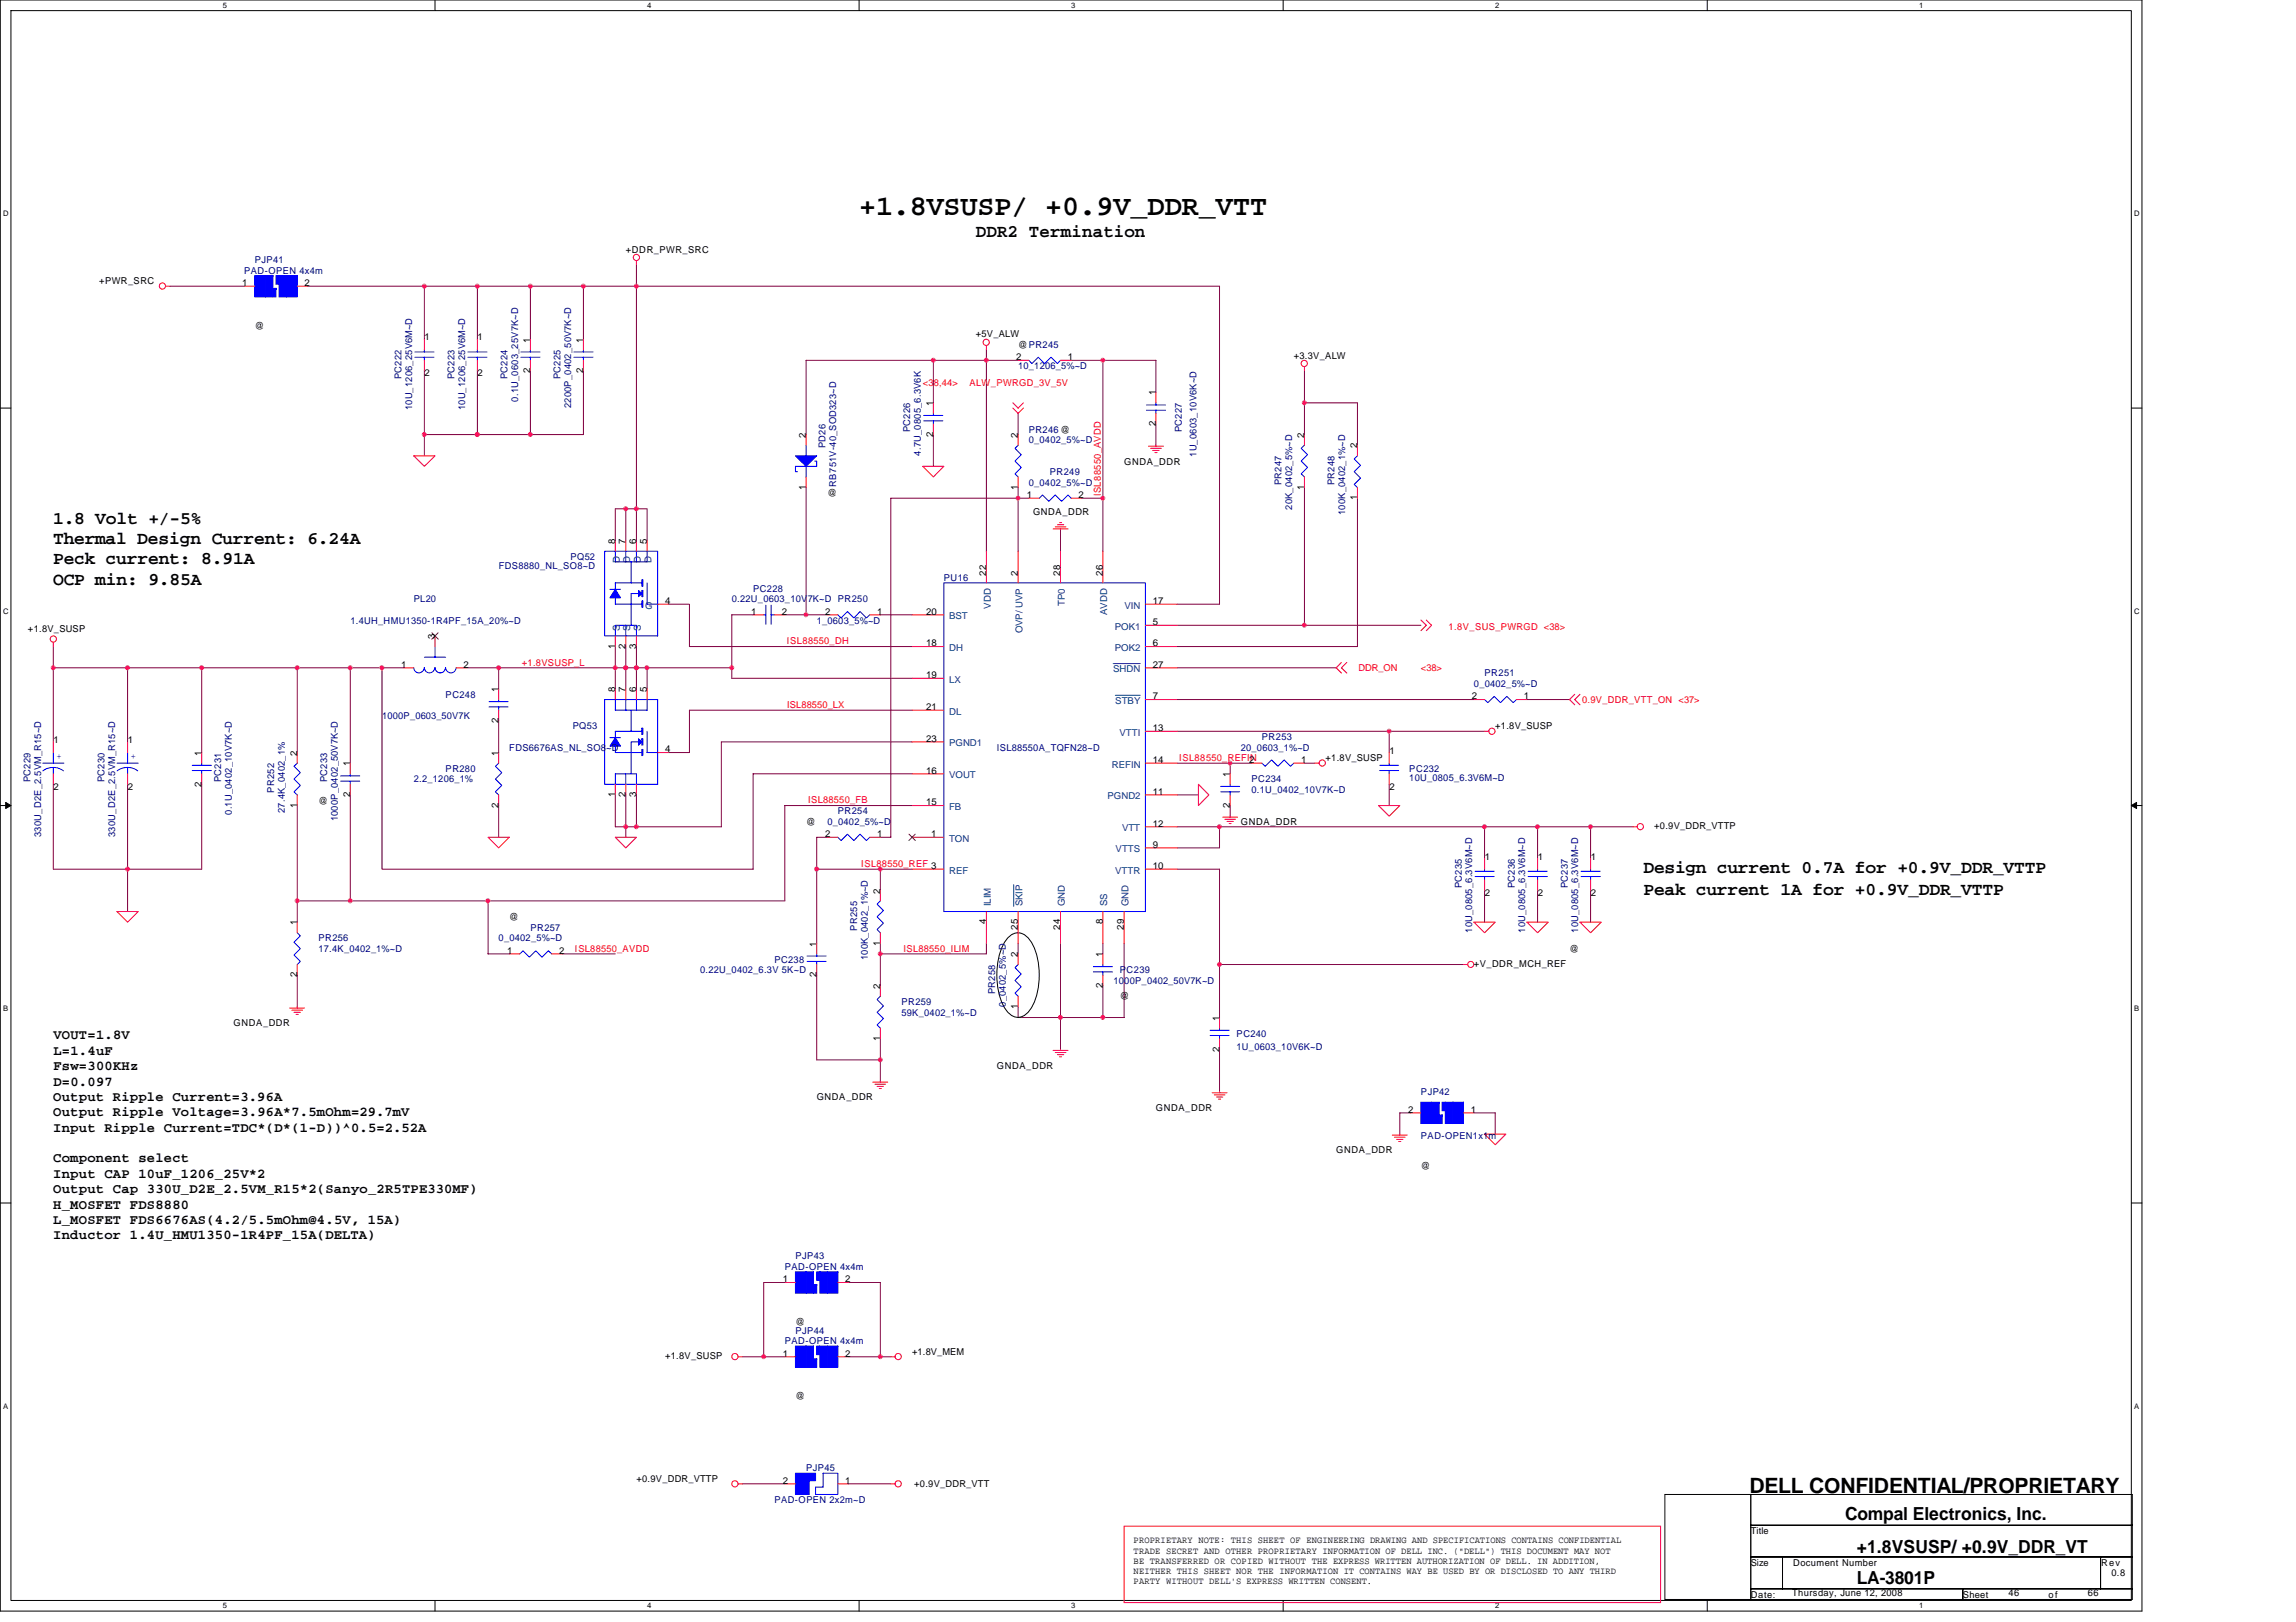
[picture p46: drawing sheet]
<svg xmlns="http://www.w3.org/2000/svg" width="297mm" height="210mm" viewBox="0 0 297 210" stroke-linecap="round" stroke-linejoin="round" font-family="sans-serif">
<defs><g id="words">
<text font-size="3.7" x="111.1" y="27.8">+1.8VSUSP/ +0.9V_DDR_VTT</text>
<text font-size="2.7" x="226.4" y="193.2">DELL CONFIDENTIAL/PROPRIETARY</text>
<g font-size="2.3">
<text x="126.2" y="30.7">DDR2 Termination</text>
<text x="6.9" y="67.8">1.8 Volt +/-5%</text>
<text x="6.9" y="70.4">Thermal Design Current: 6.24A</text>
<text x="6.9" y="73">Peck current: 8.91A</text>
<text x="6.9" y="75.6">OCP min: 9.85A</text>
<text x="212.6" y="113">Design current 0.7A for +0.9V_DDR_VTTP</text>
<text x="212.6" y="115.8">Peak current 1A for +0.9V_DDR_VTTP</text>
<text x="238.7" y="196.7">Compal Electronics, Inc.</text>
<text x="240.2" y="200.9">+1.8VSUSP/ +0.9V_DDR_VT</text>
<text x="240.2" y="205">LA-3801P</text>
</g>
<g font-size="1.8">
<text x="6.9" y="134.5">VOUT=1.8V</text>
<text x="6.9" y="136.5">L=1.4uF</text>
<text x="6.9" y="142.5">Output Ripple Current=3.96A</text>
<text x="6.9" y="138.5">Fsw=300KHz</text>
<text x="6.9" y="140.5">D=0.097</text>
<text x="6.9" y="144.5">Output Ripple Voltage=3.96A*7.5mOhm=29.7mV</text>
<text x="6.9" y="146.5">Input Ripple Current=TDC*(D*(1-D))^0.5=2.52A</text>
<text x="6.9" y="150.4">Component select</text>
<text x="6.9" y="152.4">Input CAP 10uF_1206_25V*2</text>
<text x="6.9" y="154.4">Output Cap 330U_D2E_2.5VM_R15*2(Sanyo_2R5TPE330MF)</text>
<text x="6.9" y="156.4">H_MOSFET FDS8880</text>
<text x="6.9" y="158.4">L_MOSFET FDS6676AS(4.2/5.5mOhm@4.5V, 15A)</text>
<text x="6.9" y="160.4">Inductor 1.4U_HMU1350-1R4PF_15A(DELTA)</text>
</g>
<g font-size="1.2" fill="#000080">
<text x="31.6" y="35.4">PAD-OPEN 4x4m</text>
<text x="33" y="34">PJP41</text>
<text x="131.7" y="47.8">10_1206_5%~D</text>
<text x="51.9" y="49.1" transform="rotate(-90 51.9 49.1)">PC222</text>
<text x="53.3" y="53.1" transform="rotate(-90 53.3 53.1)">10U_1206_25V6M~D</text>
<text x="58.8" y="49.1" transform="rotate(-90 58.8 49.1)">PC223</text>
<text x="60.2" y="53.1" transform="rotate(-90 60.2 53.1)">10U_1206_25V6M~D</text>
<text x="65.7" y="49.1" transform="rotate(-90 65.7 49.1)">PC224</text>
<text x="67" y="52" transform="rotate(-90 67 52)">0.1U_0603_25V7K~D</text>
<text x="72.5" y="49.1" transform="rotate(-90 72.5 49.1)">PC225</text>
<text x="73.9" y="52.8" transform="rotate(-90 73.9 52.8)">2200P_0402_50V7K~D</text>
<text x="106.8" y="58" transform="rotate(-90 106.8 58)">PD26</text>
<text x="117.8" y="56" transform="rotate(-90 117.8 56)">PC226</text>
<text x="119.1" y="59" transform="rotate(-90 119.1 59)">4.7U_0805_6.3V6K</text>
<text x="133.1" y="56">PR246 @</text>
<text x="133.1" y="57.4">0_0402_5%~D</text>
<text x="152.9" y="56" transform="rotate(-90 152.9 56)">PC227</text>
<text x="154.8" y="59.1" transform="rotate(-90 154.8 59.1)">1U_0603_10V6K~D</text>
<text x="108.2" y="63" transform="rotate(-90 108.2 63)">RB751V-40_SOD323~D</text>
<text x="133.1" y="62.8">0_0402_5%~D</text>
<text x="135.8" y="61.5">PR249</text>
<text x="165.8" y="62.8" transform="rotate(-90 165.8 62.8)">PR247</text>
<text x="167.1" y="66" transform="rotate(-90 167.1 66)">20K_0402_5%~D</text>
<text x="172.6" y="62.8" transform="rotate(-90 172.6 62.8)">PR248</text>
<text x="174" y="66.7" transform="rotate(-90 174 66.7)">100K_0402_1%~D</text>
<text x="53.5" y="77.9">PL20</text>
<text x="64.5" y="73.7">FDS8880_NL_SO8~D</text>
<text x="73.8" y="72.5">PQ52</text>
<text x="94.7" y="77.9">0.22U_0603_10V7K~D PR250</text>
<text x="97.4" y="76.6">PC228</text>
<text x="122.1" y="75.2">PU16</text>
<text x="45.3" y="80.7">1.4UH_HMU1350-1R4PF_15A_20%~D</text>
<text x="105.7" y="80.7">1_0603_5%~D</text>
<text x="190.7" y="88.9">0_0402_5%~D</text>
<text x="192.1" y="87.5">PR251</text>
<text x="49.4" y="93">1000P_0603_50V7K</text>
<text x="57.7" y="90.3">PC248</text>
<text x="74.1" y="94.4">PQ53</text>
<text x="163.3" y="95.8">PR253</text>
<text x="3.9" y="101.2" transform="rotate(-90 3.9 101.2)">PC229</text>
<text x="13.5" y="101.2" transform="rotate(-90 13.5 101.2)">PC230</text>
<text x="28.6" y="101.2" transform="rotate(-90 28.6 101.2)">PC231</text>
<text x="42.3" y="101.2" transform="rotate(-90 42.3 101.2)">PC233</text>
<text x="53.5" y="101.3">2.2_1206_1%</text>
<text x="57.7" y="99.9">PR280</text>
<text x="65.9" y="97.1">FDS6676AS_NL_SO8~D</text>
<text x="129" y="97.1">ISL88550A_TQFN28~D</text>
<text x="160.5" y="97.1">20_0603_1%~D</text>
<text x="161.9" y="101.3">PC234</text>
<text x="182.3" y="99.9">PC232</text>
<text x="182.3" y="101.1">10U_0805_6.3V6M~D</text>
<text x="30" y="105.5" transform="rotate(-90 30 105.5)">0.1U_0402_10V7K~D</text>
<text x="35.5" y="102.6" transform="rotate(-90 35.5 102.6)">PR252</text>
<text x="36.8" y="105.2" transform="rotate(-90 36.8 105.2)">27.4K_0402_1%</text>
<text x="43.7" y="106.3" transform="rotate(-90 43.7 106.3)">1000P_0402_50V7K~D</text>
<text x="107" y="106.7">0_0402_5%~D</text>
<text x="108.4" y="105.4">PR254</text>
<text x="161.9" y="102.6">0.1U_0402_10V7K~D</text>
<text x="5.3" y="108.4" transform="rotate(-90 5.3 108.4)">330U_D2E_2.5VM_R15~D</text>
<text x="14.9" y="108.4" transform="rotate(-90 14.9 108.4)">330U_D2E_2.5VM_R15~D</text>
<text x="189.1" y="114.9" transform="rotate(-90 189.1 114.9)">PC235</text>
<text x="196" y="114.9" transform="rotate(-90 196 114.9)">PC236</text>
<text x="202.8" y="114.9" transform="rotate(-90 202.8 114.9)">PC237</text>
<text x="41.2" y="121.8">PR256</text>
<text x="41.2" y="123.2">17.4K_0402_1%~D</text>
<text x="64.5" y="121.8">0_0402_5%~D</text>
<text x="68.6" y="120.5">PR257</text>
<text x="90.6" y="125.9">0.22U_0402_6.3V 5K~D</text>
<text x="100.2" y="124.6">PC238</text>
<text x="110.9" y="120.4" transform="rotate(-90 110.9 120.4)">PR255</text>
<text x="112.3" y="124.3" transform="rotate(-90 112.3 124.3)">100K_0402_1%~D</text>
<text x="144.9" y="125.9">PC239</text>
<text x="190.5" y="120.7" transform="rotate(-90 190.5 120.7)">10U_0805_6.3V6M~D</text>
<text x="197.3" y="120.7" transform="rotate(-90 197.3 120.7)">10U_0805_6.3V6M~D</text>
<text x="204.2" y="120.7" transform="rotate(-90 204.2 120.7)">10U_0805_6.3V6M~D</text>
<text x="116.6" y="130">PR259</text>
<text x="116.6" y="131.4">59K_0402_1%~D</text>
<text x="128.8" y="128.7" transform="rotate(-90 128.8 128.7)">PR258</text>
<text x="130.1" y="130.3" transform="rotate(-90 130.1 130.3)">0_0402_5%~D</text>
<text x="144.1" y="127.3">1000P_0402_50V7K~D</text>
<text x="160" y="134.2">PC240</text>
<text x="160" y="135.8">1U_0603_10V6K~D</text>
<text x="183.8" y="141.7">PJP42</text>
<text x="183.8" y="147.3">PAD-OPEN1x1m</text>
<text x="101.5" y="164.3">PAD-OPEN 4x4m</text>
<text x="102.9" y="163">PJP43</text>
<text x="101.5" y="173.9">PAD-OPEN 4x4m</text>
<text x="102.9" y="172.6">PJP44</text>
<text x="104.3" y="190.4">PJP45</text>
<text x="100.2" y="194.5">PAD-OPEN 2x2m~D</text>
</g>
<g font-size="1.2">
<text x="81" y="32.7">+DDR_PWR_SRC</text>
<text x="12.8" y="36.8">+PWR_SRC</text>
<text x="31.3" y="37">1</text>
<text x="39.4" y="37">2</text>
<text x="33" y="42.5">@</text>
<text x="54.9" y="44">1</text>
<text x="61.8" y="44">1</text>
<text x="68.6" y="44.3" transform="rotate(-90 68.6 44.3)">1</text>
<text x="75.5" y="44.3" transform="rotate(-90 75.5 44.3)">1</text>
<text x="126.2" y="43.6">+5V_ALW</text>
<text x="131.5" y="46.6">2</text>
<text x="131.7" y="45">@PR245</text>
<text x="138.2" y="46.6">1</text>
<text x="167.4" y="46.4">+3.3V_ALW</text>
<text x="54.9" y="48.7">2</text>
<text x="61.8" y="48.7">2</text>
<text x="68.6" y="48.3" transform="rotate(-90 68.6 48.3)">2</text>
<text x="75.5" y="48.3" transform="rotate(-90 75.5 48.3)">2</text>
<text x="120.7" y="52.5" transform="rotate(-90 120.7 52.5)">1</text>
<text x="149.5" y="51.2" transform="rotate(-90 149.5 51.2)">1</text>
<text x="104.3" y="56.7" transform="rotate(-90 104.3 56.7)">2</text>
<text x="120.7" y="56.5" transform="rotate(-90 120.7 56.5)">2</text>
<text x="131.7" y="56.7" transform="rotate(-90 131.7 56.7)">2</text>
<text x="149.5" y="55.1" transform="rotate(-90 149.5 55.1)">2</text>
<text x="168.7" y="56.7" transform="rotate(-90 168.7 56.7)">2</text>
<text x="175.6" y="58" transform="rotate(-90 175.6 58)">2</text>
<text x="104.3" y="63.4" transform="rotate(-90 104.3 63.4)">1</text>
<text x="107" y="64.2">@</text>
<text x="131.7" y="63.4" transform="rotate(-90 131.7 63.4)">1</text>
<text x="132.8" y="64.5">1</text>
<text x="139.5" y="64.5">2</text>
<text x="145.4" y="60.1">GNDA_DDR</text>
<text x="168.7" y="63.4" transform="rotate(-90 168.7 63.4)">1</text>
<text x="175.6" y="64.7" transform="rotate(-90 175.6 64.7)">1</text>
<text x="79.6" y="70.4" transform="rotate(-90 79.6 70.4)">8</text>
<text x="80.9" y="70.4" transform="rotate(-90 80.9 70.4)">7</text>
<text x="82.3" y="70.4" transform="rotate(-90 82.3 70.4)">6</text>
<text x="83.7" y="70.4" transform="rotate(-90 83.7 70.4)">5</text>
<text x="133.6" y="66.7">GNDA_DDR</text>
<text x="127.6" y="74.5" transform="rotate(-90 127.6 74.5)">22</text>
<text x="131.7" y="74.5" transform="rotate(-90 131.7 74.5)">2</text>
<text x="137.2" y="74.5" transform="rotate(-90 137.2 74.5)">28</text>
<text x="142.7" y="74.5" transform="rotate(-90 142.7 74.5)">26</text>
<text x="3.6" y="81.8">+1.8V_SUSP</text>
<text x="56.3" y="82.7" transform="rotate(-90 56.3 82.7)">3</text>
<text x="79.6" y="83.9" transform="rotate(-90 79.6 83.9)">1</text>
<text x="80.9" y="83.9" transform="rotate(-90 80.9 83.9)">2</text>
<text x="82.3" y="83.9" transform="rotate(-90 82.3 83.9)">3</text>
<text x="86" y="78.2">4</text>
<text x="97.2" y="79.5">1</text>
<text x="101.1" y="79.5">2</text>
<text x="106.8" y="79.5">2</text>
<text x="113.5" y="79.5">1</text>
<text x="119.8" y="83.7">18</text>
<text x="119.8" y="79.5">20</text>
<text x="149.1" y="80.9">5</text>
<text x="149.1" y="83.7">6</text>
<text x="149.1" y="78.2">17</text>
<text x="51.9" y="86.4">1</text>
<text x="60" y="86.4">2</text>
<text x="64.5" y="89.6" transform="rotate(-90 64.5 89.6)">1</text>
<text x="79.6" y="89.6" transform="rotate(-90 79.6 89.6)">8</text>
<text x="80.9" y="89.6" transform="rotate(-90 80.9 89.6)">7</text>
<text x="82.3" y="89.6" transform="rotate(-90 82.3 89.6)">6</text>
<text x="83.7" y="89.6" transform="rotate(-90 83.7 89.6)">5</text>
<text x="119.8" y="87.8">19</text>
<text x="149.1" y="86.4">27</text>
<text x="64.5" y="93.6" transform="rotate(-90 64.5 93.6)">2</text>
<text x="119.8" y="96">23</text>
<text x="119.8" y="91.9">21</text>
<text x="149.1" y="94.6">13</text>
<text x="149.1" y="90.5">7</text>
<text x="190.4" y="90.5">2</text>
<text x="193.4" y="94.4">+1.8V_SUSP</text>
<text x="197.1" y="90.5">1</text>
<text x="6.9" y="96.2">1</text>
<text x="16.5" y="96.2">1</text>
<text x="26.1" y="101.8" transform="rotate(-90 26.1 101.8)">2</text>
<text x="26.1" y="97.8" transform="rotate(-90 26.1 97.8)">1</text>
<text x="38.4" y="97.8" transform="rotate(-90 38.4 97.8)">2</text>
<text x="45.3" y="99.2" transform="rotate(-90 45.3 99.2)">1</text>
<text x="64.5" y="97.8" transform="rotate(-90 64.5 97.8)">1</text>
<text x="86" y="97.4">4</text>
<text x="119.8" y="100.1">16</text>
<text x="149.1" y="98.7">14</text>
<text x="159.1" y="100.5" transform="rotate(-90 159.1 100.5)">1</text>
<text x="161.6" y="98.7">2</text>
<text x="168.3" y="98.7">1</text>
<text x="171.5" y="98.5">+1.8V_SUSP</text>
<text x="179.7" y="97.5">1</text>
<text x="6.9" y="102.2">2</text>
<text x="16.5" y="102.2">2</text>
<text x="38.4" y="104.5" transform="rotate(-90 38.4 104.5)">1</text>
<text x="41.2" y="104">@</text>
<text x="45.3" y="103.1" transform="rotate(-90 45.3 103.1)">2</text>
<text x="64.5" y="104.5" transform="rotate(-90 64.5 104.5)">2</text>
<text x="79.6" y="103.1" transform="rotate(-90 79.6 103.1)">1</text>
<text x="80.9" y="103.1" transform="rotate(-90 80.9 103.1)">2</text>
<text x="82.3" y="103.1" transform="rotate(-90 82.3 103.1)">3</text>
<text x="104.3" y="106.7">@</text>
<text x="119.8" y="104.2">15</text>
<text x="149.1" y="107">12</text>
<text x="149.1" y="102.8">11</text>
<text x="159.1" y="104.5" transform="rotate(-90 159.1 104.5)">2</text>
<text x="160.5" y="106.7">GNDA_DDR</text>
<text x="179.7" y="102.2">2</text>
<text x="214" y="107.3">+0.9V_DDR_VTTP</text>
<text x="106.8" y="108.3">2</text>
<text x="113.5" y="108.3">1</text>
<text x="120.5" y="108.3">1</text>
<text x="149.1" y="112.5">10</text>
<text x="149.1" y="109.7">9</text>
<text x="192.1" y="111.3">1</text>
<text x="198.9" y="111.3">1</text>
<text x="205.8" y="111.3">1</text>
<text x="38.4" y="119.8" transform="rotate(-90 38.4 119.8)">1</text>
<text x="65.9" y="119.1">@</text>
<text x="113.9" y="115.6" transform="rotate(-90 113.9 115.6)">2</text>
<text x="127.6" y="119.6" transform="rotate(-90 127.6 119.6)">4</text>
<text x="142.7" y="119.6" transform="rotate(-90 142.7 119.6)">8</text>
<text x="192.1" y="115.9">2</text>
<text x="198.9" y="115.9">2</text>
<text x="205.8" y="115.9">2</text>
<text x="65.6" y="123.4">1</text>
<text x="72.3" y="123.4">2</text>
<text x="105.6" y="122.5" transform="rotate(-90 105.6 122.5)">1</text>
<text x="113.9" y="122.4" transform="rotate(-90 113.9 122.4)">1</text>
<text x="131.7" y="123.9" transform="rotate(-90 131.7 123.9)">2</text>
<text x="131.7" y="120.3" transform="rotate(-90 131.7 120.3)">25</text>
<text x="137.2" y="120.3" transform="rotate(-90 137.2 120.3)">24</text>
<text x="142.7" y="123.9" transform="rotate(-90 142.7 123.9)">1</text>
<text x="145.4" y="120.3" transform="rotate(-90 145.4 120.3)">29</text>
<text x="190.7" y="125.1">+V_DDR_MCH_REF</text>
<text x="203" y="123.2">@</text>
<text x="38.4" y="126.5" transform="rotate(-90 38.4 126.5)">2</text>
<text x="105.6" y="126.5" transform="rotate(-90 105.6 126.5)">2</text>
<text x="113.9" y="128" transform="rotate(-90 113.9 128)">2</text>
<text x="131.7" y="130.6" transform="rotate(-90 131.7 130.6)">1</text>
<text x="142.7" y="127.8" transform="rotate(-90 142.7 127.8)">2</text>
<text x="144.9" y="129.2">@</text>
<text x="30.2" y="132.8">GNDA_DDR</text>
<text x="113.9" y="134.7" transform="rotate(-90 113.9 134.7)">1</text>
<text x="157.8" y="136.1" transform="rotate(-90 157.8 136.1)">2</text>
<text x="157.8" y="132.1" transform="rotate(-90 157.8 132.1)">1</text>
<text x="105.7" y="142.4">GNDA_DDR</text>
<text x="129" y="138.3">GNDA_DDR</text>
<text x="149.5" y="143.8">GNDA_DDR</text>
<text x="182.2" y="144">2</text>
<text x="190.3" y="144">1</text>
<text x="172.9" y="149.3">GNDA_DDR</text>
<text x="183.8" y="151.3">@</text>
<text x="101.3" y="165.9">1</text>
<text x="109.3" y="165.9">2</text>
<text x="102.9" y="171.5">@</text>
<text x="86" y="175.9">+1.8V_SUSP</text>
<text x="101.3" y="175.6">1</text>
<text x="109.3" y="175.6">2</text>
<text x="118" y="175.3">+1.8V_MEM</text>
<text x="102.9" y="181.1">@</text>
<text x="82.3" y="191.8">+0.9V_DDR_VTTP</text>
<text x="101.3" y="192">2</text>
<text x="109.3" y="192">1</text>
<text x="118.3" y="192.5">+0.9V_DDR_VTT</text>
<text x="146.7" y="199.7">PROPRIETARY NOTE: THIS SHEET OF ENGINEERING DRAWING AND SPECIFICATIONS CONTAINS CONFIDENTIAL</text>
<text x="146.7" y="201">TRADE SECRET AND OTHER PROPRIETARY INFORMATION OF DELL INC. (&quot;DELL&quot;) THIS DOCUMENT MAY NOT</text>
<text x="146.7" y="202.4">BE TRANSFERRED OR COPIED WITHOUT THE EXPRESS WRITTEN AUTHORIZATION OF DELL. IN ADDITION,</text>
<text x="146.7" y="203.7">NEITHER THIS SHEET NOR THE INFORMATION IT CONTAINS WAY BE USED BY OR DISCLOSED TO ANY THIRD</text>
<text x="226.5" y="198.5">Title</text>
<text x="226.5" y="202.6">Size</text>
<text x="232" y="202.6">Document Number</text>
<text x="271.8" y="202.6">Rev</text>
<text x="273.2" y="204">0.8</text>
<text x="146.7" y="205">PARTY WITHOUT DELL'S EXPRESS WRITTEN CONSENT.</text>
<text x="226.5" y="206.7">Date:</text>
<text x="231.8" y="206.6">Thursday, June 12, 2008</text>
<text x="254" y="206.7">Sheet</text>
<text x="259.8" y="206.6">46</text>
<text x="265" y="206.7">o f</text>
<text x="270.1" y="206.6">66</text>
</g>
<g font-size="1.2" fill="#f00">
<text x="119.4" y="50">&lt;38,44&gt;</text>
<text x="125.4" y="50">ALW_PWRGD_3V_5V</text>
<text x="142.4" y="64.2" transform="rotate(-90 142.4 64.2)">ISL88550_AVDD</text>
<text x="101.8" y="83.4">ISL88550_DH</text>
<text x="187.4" y="81.5">1.8V_SUS_PWRGD &lt;38&gt;</text>
<text x="67.5" y="86.1">+1.8VSUSP_L</text>
<text x="175.7" y="86.8">DDR_ON</text>
<text x="183.8" y="86.8">&lt;38&gt;</text>
<text x="101.8" y="91.6">ISL88550_LX</text>
<text x="204.7" y="91">0.9V_DDR_VTT_ON &lt;37&gt;</text>
<text x="152.6" y="98.5">ISL88550_REFIN</text>
<text x="104.6" y="104">ISL88550_FB</text>
<text x="111.4" y="112.2">ISL88550_REF 3</text>
<text x="74.4" y="123.2">ISL88550_AVDD</text>
<text x="116.9" y="123.2">ISL88550_ILIM</text>
</g>
<g font-size="1.2" fill="#004080">
<text x="80.2" y="72.9" transform="rotate(-90 80.2 72.9)">D</text>
<text x="81.5" y="72.9" transform="rotate(-90 81.5 72.9)">D</text>
<text x="82.9" y="72.9" transform="rotate(-90 82.9 72.9)">D</text>
<text x="84.3" y="72.9" transform="rotate(-90 84.3 72.9)">D</text>
<text x="80.2" y="81.6" transform="rotate(-90 80.2 81.6)">S</text>
<text x="81.5" y="81.6" transform="rotate(-90 81.5 81.6)">S</text>
<text x="82.9" y="81.6" transform="rotate(-90 82.9 81.6)">S</text>
<text x="83.5" y="78.8">G</text>
<text x="122.8" y="80.1">BST</text>
<text x="128.2" y="78.8" transform="rotate(-90 128.2 78.8)">VDD</text>
<text x="132.3" y="82" transform="rotate(-90 132.3 82)">OVP/ UVP</text>
<text x="137.8" y="78.4" transform="rotate(-90 137.8 78.4)">TP0</text>
<text x="143.3" y="79.6" transform="rotate(-90 143.3 79.6)">AVDD</text>
<text x="144.2" y="81.5">POK1</text>
<text x="145.5" y="78.8">VIN</text>
<text x="122.8" y="88.3">LX</text>
<text x="122.8" y="84.2">DH</text>
<text x="144" y="87">SHDN</text>
<text x="144.2" y="84.2">POK2</text>
<text x="122.8" y="92.5">DL</text>
<text x="144.3" y="91.1">STBY</text>
<text x="144.8" y="95.2">VTTI</text>
<text x="122.8" y="96.6">PGND1</text>
<text x="122.8" y="100.7">VOUT</text>
<text x="143.8" y="99.3">REFIN</text>
<text x="122.8" y="104.8">FB</text>
<text x="143.3" y="103.4">PGND2</text>
<text x="145.2" y="107.6">VTT</text>
<text x="122.8" y="113.1">REF</text>
<text x="122.8" y="108.9">TON</text>
<text x="144.3" y="113.1">VTTR</text>
<text x="144.3" y="110.3">VTTS</text>
<text x="128.2" y="117.3" transform="rotate(-90 128.2 117.3)">ILIM</text>
<text x="132.3" y="117.3" transform="rotate(-90 132.3 117.3)">SKIP</text>
<text x="137.8" y="117.3" transform="rotate(-90 137.8 117.3)">GND</text>
<text x="143.3" y="117.3" transform="rotate(-90 143.3 117.3)">SS</text>
<text x="146" y="117.3" transform="rotate(-90 146 117.3)">GND</text>
</g>
<g font-size="1.2" fill="#00f">
<text x="7.3" y="98.2">+</text>
<text x="16.9" y="98.2">+</text>
</g>
<g font-size="1">
<text x="28.8" y="1">5</text>
<text x="83.7" y="1">4</text>
<text x="138.6" y="1">3</text>
<text x="193.4" y="1">2</text>
<text x="248.3" y="1">1</text>
<text x=".4" y="28">D</text>
<text x="276.1" y="28">D</text>
<text x=".4" y="79.4">C</text>
<text x="276.1" y="79.4">C</text>
<text x=".4" y="130.9">B</text>
<text x="276.1" y="130.9">B</text>
<text x=".4" y="182.3">A</text>
<text x="276.1" y="182.3">A</text>
<text x="28.8" y="208.2">5</text>
<text x="83.7" y="208.2">4</text>
<text x="138.6" y="208.2">3</text>
<text x="193.4" y="208.2">2</text>
<text x="248.3" y="208.2">1</text>
</g>
</g></defs>
<path d="M0 0h277.1v208.5h-277.1zM1.4 1.4h274.3v205.7h-274.3z" fill="none" stroke="#000" stroke-width=".13"/>
<g fill="#fff">
<path d="M28.8 .1h.6v1.1h-.6z"/>
<path d="M28.8 207.3h.6v1.1h-.6z"/>
</g>
<path d="M56.3 0v1.4M56.3 207.1v1.4" fill="none" stroke="#000" stroke-width=".13"/>
<g fill="#fff">
<path d="M83.7 .1h.6v1.1h-.6z"/>
<path d="M83.7 207.3h.6v1.1h-.6z"/>
</g>
<path d="M111.1 0v1.4M111.1 207.1v1.4" fill="none" stroke="#000" stroke-width=".13"/>
<g fill="#fff">
<path d="M138.6 .1h.5v1.1h-.5z"/>
<path d="M138.6 207.3h.5v1.1h-.5z"/>
</g>
<path d="M166 0v1.4M166 207.1v1.4" fill="none" stroke="#000" stroke-width=".13"/>
<g fill="#fff">
<path d="M193.4 .1h.6v1.1h-.6z"/>
<path d="M193.4 207.3h.6v1.1h-.6z"/>
</g>
<path d="M220.9 0v1.4M220.9 207.1v1.4" fill="none" stroke="#000" stroke-width=".13"/>
<g fill="#fff">
<path d="M248.3 .1h.6v1.1h-.6z"/>
<path d="M248.3 207.3h.6v1.1h-.6z"/>
<path d="M.4 27.1h.7v1.1h-.7z"/>
<path d="M276.1 27.1h.7v1.1h-.7z"/>
<path d="M.4 78.5h.7v1.1h-.7z"/>
<path d="M276.1 78.5h.7v1.1h-.7z"/>
</g>
<path d="M0 52.8h1.4M275.7 52.8h1.4" fill="none" stroke="#000" stroke-width=".13"/>
<g fill="#fff">
<path d="M.4 130h.7v1.1h-.7z"/>
<path d="M276.1 130h.7v1.1h-.7z"/>
</g>
<path d="M0 104.2h1.4M275.7 104.2h1.4" fill="none" stroke="#000" stroke-width=".13"/>
<path d="M.7 103.8l.7 .4-.7 .4zM275.7 104.2l.7-.4v.8z" fill="#000" stroke="#000" stroke-width=".13"/>
<g fill="#fff">
<path d="M.4 181.4h.7v1.1h-.7z"/>
<path d="M276.1 181.4h.7v1.1h-.7z"/>
</g>
<path d="M130.3 121.5a1.67 1.67 0 0 1 2.8 0 8.8 8.8 0 0 1 1 7.4 4 4 0 0 1-1.9 2.7 1.67 1.67 0 0 1-1.9-.7 8.9 8.9 0 0 1-1-7.5l.6-1.4zM0 155.7h1.4M275.7 155.7h1.4M215.4 193.4h11.1v13.6h-11.1zM226.5 193.4h49.4v4h-49.4zM226.5 197.4h49.4v4.1h-49.4zM226.5 201.5h4.1v4.1h-4.1zM226.5 205.6h27.4v1.4h-27.4zM230.6 201.5h41.2v4.1h-41.2zM253.9 205.6h22v1.4h-22zM271.8 201.5h4.1v4.1h-4.1z" fill="none" stroke="#000" stroke-width=".13"/>
<g fill="none" stroke="#800040" stroke-width=".13">
<path d="M22 37h9.6M39.8 37h118v41.2h-5.5M54.9 37v6.9M61.8 37v6.9M68.6 37v6.9M75.5 37v6.9M82.3 34.3v35.7M54.9 48v11M61.8 48v8.2M68.6 48v8.2M75.5 48v8.2h-20.6M120.8 46.6v5.5"/>
<path d="M120.8 56.2v4.1M127.6 45.3v26M131.7 46.6h-27.4v9.6M131.7 53.5v2.7M138.6 46.6h10.9v4.2M142.7 46.6v24.7M149.5 54.9v2.7M168.8 48v8.2M168.8 52.1h6.8v5.5M79.6 70v-4.2h4.1v4.2M81 65.8v4.2M86.5 78.2h2.7v5.5h28.8"/>
<path d="M97.4 79.6h-2.7v8.2h23.3M101.5 79.6h5.5M104.3 63.1v16.5M113.9 79.6h4.1M131.7 63.1v1.4h1.4M131.7 71.3v-6.8h-16.5v43.9h-1.3M137.2 68.6v2.7M140 64.5h2.7M168.8 63.1v17.8M175.6 64.5v19.2h-23.3M6.9 83.7v12.3M6.9 86.4h31.6"/>
<path d="M16.5 86.4v9.6M26.1 86.4v11M38.5 86.4h6.8v12.4M38.5 86.4v11M45.3 86.4h6.9M49.4 86.4v26.1h48v-12.4h20.6M60.4 86.4h4.1v2.8M64.5 86.4h30.2M64.5 93.3v4.1M79.6 83.7v5.5M81 83.7v5.5M82.3 83.7v5.5"/>
<path d="M83.7 86.4v2.8M118 96h-24.7v11h-13.7v-4.1M118 91.9h-28.8v5.5h-2.7M152.3 98.8h9.6M152.3 90.5h38.4M152.3 94.6h39.8M152.3 86.4h20.6M152.3 80.9h31.5M159.1 98.8v1.3M168.8 98.8h1.3M179.7 94.6v2.8M197.5 90.5h5.5"/>
<path d="M6.9 101.5v11h19.2v-11M16.5 101.5v16.5M38.5 116.6h6.8M38.5 104.2v15.1M45.3 102.9v13.7h17.8M63.1 116.6v6.8h2.8M64.5 104.2v4.2M81 102.9v5.5M82.3 102.9v4.1M105.7 112.5h8.2v2.7M107 108.4h-1.3v13.7M113.9 112.5h4.1"/>
<path d="M118 104.2h-16.5v12.4h-38.4M152.3 112.5h5.5v19.2M152.3 102.9h2.7M152.3 107h46.6M157.8 107v2.7h-5.5M159.1 104.2v1.4M179.7 101.5v2.7M192.1 107v4.1M192.1 115.2v4.1M198.9 107h6.9v4.1M198.9 107v4.1M198.9 115.2v4.1"/>
<path d="M205.8 115.2v4.1M205.8 107h5.5M38.5 126.2v4.1M72.7 123.4h6.9M105.7 126.2v11h8.2M113.9 122.1v5.5M113.9 134.4v5.5M127.6 122.1v1.3h-13.7M131.7 122.1v1.3M137.2 122.1v13.7M142.7 122.1v1.3M142.7 127.6v4.1"/>
<path d="M145.4 122.1v9.6h-13.7v-1.4M157.8 135.8v5.5M157.8 124.8h31.5M182.5 144h-1.4v2.8M190.7 144h2.7v2.8M96.1 175.6h5.4M101.5 166h-2.7v9.6M109.8 175.6h5.4M109.8 166h4.1v9.6M96.1 192h5.4M109.8 192h5.4"/>
</g>
<g fill="none" stroke="#f00" stroke-width=".13">
<path d="M21.4 37h.6M31.6 37h1.4M38.5 37h1.3M82.3 33.7v.6M53.5 59h2.8l-1.4 1.3zM54.9 43.9v1.4M54.9 46.6v1.4M61.8 43.9v1.4M61.8 46.6v1.4M68.6 43.9v1.4M68.6 46.6v1.4M75.5 43.9v1.4"/>
<path d="M75.5 46.6v1.4M104.3 56.2v1.4M120.8 52.1v1.4M120.8 54.9v1.3M127.6 44.7v.6M131 52.8l.7 .7 .7-.7M131 52.1l.7 .7 .7-.7M131.7 56.2v1.4M131.7 46.6h1.4M137.2 46.6h1.4M148.6 57.7h1.9M148.9 58h1.3"/>
<path d="M149.1 58.3h.9M149.4 58.6h.3M149.5 50.8v1.3M149.5 53.5v1.4M149.5 57.6v.1M168.8 47.5v.5M168.8 56.2v1.4M175.6 57.6v1.4M79.6 70v1.3M81 70v1.3M82.3 70v1.3M83.7 70v1.3"/>
<path d="M85.1 78.2h1.4M97.4 79.6h1.4M100.2 79.6h1.3M104.3 61.7v1.4M107 79.6h1.4M112.5 79.6h1.4M118 79.6h4.1M119.4 60.3h2.7l-1.3 1.4zM127.6 71.3v4.1M131.7 61.7v1.4M131.7 71.3v4.1M133.1 64.5h1.4"/>
<path d="M136.2 68.5h2M136.5 68.2h1.4M136.8 67.9h.8M137.1 67.6h.2M137.2 68.5v.1M137.2 71.3v4.1M138.6 64.5h1.4M142.7 71.3v4.1M148.2 78.2h4.1M168.8 61.7v1.4M175.6 63.1v1.4M6.9 83.1v.6"/>
<path d="M6.9 96v1.4M16.5 96v1.4M26.1 97.4v1.4M38.5 97.4v1.4M45.3 98.8v1.3M52.2 86.4h1.3M56.3 82.3v1.4M59 86.4h1.4M64.5 89.2v1.3M64.5 91.9v1.4M64.5 97.4v1.4M79.6 82.3v1.4"/>
<path d="M79.6 89.2v1.3M81 82.3v1.4M81 89.2v1.3M82.3 82.3v1.4M82.3 89.2v1.3M83.7 89.2v1.3M85.1 97.4h1.4M118 96h4.1M118 87.8h4.1M118 83.7h4.1M118 91.9h4.1M148.2 98.8h4.1"/>
<path d="M148.2 94.6h4.1M148.2 80.9h4.1M148.2 83.7h4.1M148.2 90.5h4.1M148.2 86.4h4.1M161.9 98.8h1.4M167.4 98.8h1.4M170.1 98.8h.6M173.5 85.7l-.6 .7 .6 .7M174.2 85.7l-.7 .7 .7 .7M179.7 97.4v1.4M183.8 80.2l.7 .7-.7 .7"/>
<path d="M184.5 80.2l.7 .7-.7 .7M190.7 90.5h1.4M192.1 94.6h.5M196.2 90.5h1.3M203.7 89.9l-.7 .6 .7 .7M204.4 89.9l-.7 .6 .7 .7M6.9 100.1v1.4M15.1 118h2.8l-1.4 1.3zM16.5 100.1v1.4M26.1 100.1v1.4M38.5 102.9v1.3M38.5 119.3v1.4"/>
<path d="M45.3 101.5v1.4M63.1 108.4h2.8l-1.4 1.3zM64.5 102.9v1.3M79.6 108.4h2.7l-1.3 1.3zM79.6 101.5v1.4M81 101.5v1.4M82.3 101.5v1.4M107 108.4h1.4M112.5 108.4h1.4M113.9 115.2v1.4M118 108.4h4.1M118 112.5h4.1"/>
<path d="M118 100.1h4.1M118 104.2h4.1M127.6 118v4.1M131.7 118v4.1M137.2 118v4.1M142.7 118v4.1M145.4 118v4.1M148.2 107h4.1M148.2 112.5h4.1M148.2 102.9h4.1M148.2 109.7h4.1M155 101.5l1.4 1.4-1.4 1.3z"/>
<path d="M158.2 105.7h1.9M158.5 106h1.3M158.7 106.3h.9M159 106.6h.3M159.1 100.1v1.4M159.1 102.9v1.3M159.1 105.6v.1M178.3 104.2h2.8l-1.4 1.4zM179.7 100.1v1.4M190.7 119.3h2.7l-1.3 1.4zM192.1 111.1v1.4M192.1 113.9v1.3"/>
<path d="M197.5 119.3h2.8l-1.4 1.4zM198.9 111.1v1.4M198.9 113.9v1.3M204.4 119.3h2.8l-1.4 1.4zM205.8 111.1v1.4M205.8 113.9v1.3M211.3 107h.5M37.5 130.5h1.9M37.8 130.7h1.3M38 131h.9M38.3 131.3h.3M38.5 124.8v1.4"/>
<path d="M38.5 130.3v.2M65.9 123.4h1.3M71.4 123.4h1.3M105.7 122.1v1.3M105.7 124.8v1.4M113.9 120.7v1.4M113.9 127.6v1.3M113.9 133.1v1.3M113.9 139.9v.1M131.7 123.4v1.4M131.7 128.9v1.4M136.2 135.9h2"/>
<path d="M136.5 136.2h1.4M136.8 136.5h.8M137.1 136.8h.2M137.2 135.8v.1M142.7 123.4v1.4M142.7 126.2v1.4M157.8 131.7v1.4M157.8 134.4v1.4M189.3 124.8h.6M112.9 140h1.9M113.2 140.3h1.4M113.5 140.6h.8"/>
<path d="M113.7 140.9h.3M156.8 141.4h1.9M157.1 141.7h1.4M157.4 142h.8M157.6 142.2h.3M157.8 141.3v.1M180.1 146.9h2M180.4 147.2h1.4M180.7 147.4h.8M181 147.7h.2M181.1 146.8v.1M182.5 144h1.3"/>
<path d="M189.3 144h1.4M192.1 146.8h2.7l-1.4 1.3zM95.5 175.6h.6M101.5 175.6h1.4M101.5 166h1.4M108.4 175.6h1.4M108.4 166h1.4M115.2 175.6h.6M95.5 192h.6M101.5 192h1.4M108.4 192h1.4M115.2 192h.6"/>
<path d="M145.4 197.5h69.4v9.9h-69.4z"/>
<circle cx="21" cy="37" r=".4"/>
<circle cx="82.3" cy="33.3" r=".4"/>
<circle cx="127.6" cy="44.3" r=".4"/>
<circle cx="168.7" cy="47" r=".4"/>
<circle cx="6.9" cy="82.7" r=".4"/>
<circle cx="171.1" cy="98.7" r=".4"/>
<circle cx="193" cy="94.6" r=".4"/>
<circle cx="212.2" cy="107" r=".4"/>
<circle cx="190.3" cy="124.8" r=".39"/>
<circle cx="95.1" cy="175.6" r=".4"/>
<circle cx="116.2" cy="175.6" r=".4"/>
<circle cx="95.1" cy="192" r=".4"/>
<circle cx="116.2" cy="192" r=".4"/>
</g>
<g fill="#00f" stroke="#00f" stroke-width=".13">
<path d="M102.9 59h2.8l-1.4 1.3z" fill-rule="evenodd"/>
<path d="M102.9 164.6v2.7h1.4v-2.7z" fill-rule="evenodd"/>
<path d="M107 164.6v2.7h1.4v-2.7z" fill-rule="evenodd"/>
<path d="M104.3 164.6v2.7h.9v-2.7z" fill-rule="evenodd"/>
<path d="M105.2 166.2v1.1h.5v-1.1z" fill-rule="evenodd"/>
<path d="M105.7 164.6v1.1h.4v-1.1z" fill-rule="evenodd"/>
<path d="M106.1 164.6v2.7h.9v-2.7z" fill-rule="evenodd"/>
<path d="M79.6 95.5l.7 1.1h-1.4z" fill-rule="evenodd"/>
<path d="M82.6 95.6l.4 .4-.4 .4z" fill-rule="evenodd"/>
<path d="M33 35.7v2.7h1.3v-2.7z" fill-rule="evenodd"/>
<path d="M37.1 35.7v2.7h1.4v-2.7z" fill-rule="evenodd"/>
<path d="M34.3 35.7v2.7h1v-2.7z" fill-rule="evenodd"/>
<path d="M35.3 37.3v1.1h.4v-1.1z" fill-rule="evenodd"/>
<path d="M35.7 35.7v1.1h.4v-1.1z" fill-rule="evenodd"/>
<path d="M36.1 35.7v2.7h1v-2.7z" fill-rule="evenodd"/>
<path d="M188 142.6v2.8h1.3v-2.8z" fill-rule="evenodd"/>
<path d="M183.8 142.6v2.8h1.4v-2.8z" fill-rule="evenodd"/>
<path d="M187 142.6v2.8h1v-2.8z" fill-rule="evenodd"/>
<path d="M186.6 142.6v1.1h.4v-1.1z" fill-rule="evenodd"/>
<path d="M186.2 144.3v1.1h.4v-1.1z" fill-rule="evenodd"/>
<path d="M185.2 142.6v2.8h1v-2.8z" fill-rule="evenodd"/>
<path d="M79.6 76.3l.7 1.1h-1.4z" fill-rule="evenodd"/>
<path d="M82.6 76.4l.4 .4-.4 .4z" fill-rule="evenodd"/>
<path d="M102.9 174.2v2.7h1.4v-2.7z" fill-rule="evenodd"/>
<path d="M107 174.2v2.7h1.4v-2.7z" fill-rule="evenodd"/>
<path d="M104.3 174.2v2.7h.9v-2.7z" fill-rule="evenodd"/>
<path d="M105.2 175.9v1h.5v-1z" fill-rule="evenodd"/>
<path d="M105.7 174.2v1.1h.4v-1.1z" fill-rule="evenodd"/>
<path d="M106.1 174.2v2.7h.9v-2.7z" fill-rule="evenodd"/>
<path d="M102.9 190.6h2.6v1h-.8v1.8h-1.8z" fill-rule="evenodd"/>
</g>
<g fill="none" stroke="#00f" stroke-width=".13">
<path d="M53.7 46.2h2.5M53.7 45.6h2.5M54.9 45.3v.3M54.9 46.2v.4M60.5 46.2h2.5M60.5 45.6h2.5M61.8 45.3v.3M61.8 46.2v.4M67.4 46.2h2.5M67.4 45.6h2.5M68.6 45.3v.3M68.6 46.2v.4"/>
<path d="M74.2 46.2h2.5M74.2 45.6h2.5M75.5 45.3v.3M75.5 46.2v.4M104.3 57.6v1.4M105.4 59.7h.3v.6h-2.8v.7h.3M119.5 54.5h2.5M119.5 53.8h2.5M120.8 53.5v.3M120.8 54.5v.4M131.7 57.6l-.4 .4 .8 .8-.8 .9 .8 .8-.8 .8 .4 .4M133.1 46.6l.4 .5 .8-.9 .8 .9 .9-.9 .8 .9 .4-.5"/>
<path d="M148.3 53.1h2.5M148.3 52.4h2.5M149.5 52.1v.3M149.5 53.1v.4M168.8 57.6l-.5 .4 .9 .8-.9 .9 .9 .8-.9 .8 .5 .4M175.6 59l-.4 .4 .8 .8-.8 .8 .8 .9-.8 .8 .4 .4M78.2 71.3h6.9v11h-6.9zM78.9 76.3h1.4M79.6 71.3v1.4h4.1v-1.4M79.6 77.4v.8h3.4M81 71.3v1.4M81.7 72.7v2.7"/>
<path d="M82.3 71.3v1.4M82.6 76.8h-.9v4.1M83 77.8h.2v.8h-.2zM83 76.4h.2v.8h-.2zM83 75h.2v.9h-.2zM83 75.4h-3.4v.9M83.7 75.4v2.8h1.4M98.8 79.6h.3M99.1 78.3v2.5M99.8 79.6h.4M99.8 78.3v2.5M104.3 60.3v1.4"/>
<path d="M108.4 79.6l.4 .4 .8-.9 .9 .9 .8-.9 .8 .9 .4-.4M122.1 75.4h26.1v42.6h-26.1zM134.5 64.5l.4-.4 .8 .8 .8-.8 .8 .8 .9-.8 .4 .4M5.5 98.8h2.8M5.5 99.8a2.15 2.15 0 0 1 1.4-.5 2.14 2.14 0 0 1 1.3 .5M6.9 97.4v1.4M6.9 99.3v.8M15.1 98.8h2.8M15.2 99.8a2.15 2.15 0 0 1 1.3-.5 2.15 2.15 0 0 1 1.3 .5M16.5 97.4v1.4M16.5 99.3v.8M24.9 99.7h2.4"/>
<path d="M24.9 99h2.4M26.1 98.8v.2M26.1 99.7v.4M38.5 98.8l-.5 .4 .9 .8-.9 .8 .9 .8-.9 .9 .5 .4M53.5 86.4a.68 .68 0 0 0 .7 .7 .68 .68 0 0 0 .7-.7M54.9 86.4a.68 .68 0 0 0 .7 .7 .68 .68 0 0 0 .7-.7M54.9 85h2.8M56.3 86.4a.68 .68 0 0 0 .7 .7 .68 .68 0 0 0 .6-.7M56.3 83.7v1.3M57.7 86.4a.68 .68 0 0 0 .6 .7 .68 .68 0 0 0 .7-.7M63.3 91.5h2.4M63.3 90.8h2.4"/>
<path d="M64.5 98.8l-.4 .4 .8 .8-.8 .8 .8 .8-.8 .9 .4 .4M64.5 90.5v.3M64.5 91.5v.4M78.2 90.5h6.9v11h-6.9zM78.9 95.5h1.4M79.6 96.6v.8h3.4M79.6 90.5v1.4h4.1v-1.4M81 80.9h-1.4v1.4M81 80.9v1.4M81 90.5v1.4M81 80.9h1.3v1.4M81.7 91.9v2.7"/>
<path d="M82.3 90.5v1.4M82.6 96h-.9v4.1M83 97.8v-.8h.2v.8M83 95.1v-.9h.2v.9M83 96.4v-.8h.2v.8M83 94.6h-3.4v.9M83.7 94.6v2.8h1.4M163.3 98.8l.4 .4 .8-.9 .8 .9 .8-.9 .9 .9 .4-.4M178.5 99.7h2.5M178.5 99h2.5M179.7 98.8v.2M179.7 99.7v.4"/>
<path d="M192.1 90.5l.4 .4 .8-.8 .8 .8 .8-.8 .9 .8 .4-.4M44.1 101.1h2.4M44.1 100.4h2.4M45.3 100.1v.3M45.3 101.1v.4M79.6 101.5v-1.4h2.7v1.4M81 100.1v1.4M108.4 108.4l.4 .4 .8-.9 .9 .9 .8-.9 .8 .9 .4-.4M113.9 116.6l-.4 .4 .8 .8-.8 .8 .8 .9-.8 .8 .4 .4M157.9 102.5h2.5M157.9 101.8h2.5M159.1 101.5v.3"/>
<path d="M159.1 102.5v.4M190.8 113.4h2.5M190.8 112.8h2.5M192.1 112.5v.3M192.1 113.4v.5M197.7 113.4h2.5M197.7 112.8h2.5M198.9 112.5v.3M198.9 113.4v.5M204.6 113.4h2.4M204.6 112.8h2.4M205.8 112.5v.3"/>
<path d="M205.8 113.4v.5M38.5 120.7l.4 .4-.9 .8 .9 .9-.9 .8 .9 .8-.4 .4M67.2 123.4l.5-.4 .8 .9 .8-.9 .8 .9 .8-.9 .5 .4M104.4 124.4h2.5M104.4 123.7h2.5M105.7 123.4v.3M105.7 124.4v.4M113.9 128.9l-.4 .4 .8 .9-.8 .8 .8 .8-.8 .8 .4 .5M131.7 124.8l-.4 .4 .8 .8-.8 .9 .8 .8-.8 .8 .4 .4M141.5 125.8h2.4M141.5 125.1h2.4M142.7 124.8v.3"/>
<path d="M142.7 125.8v.4M156.5 134h2.5M156.5 133.3h2.5M157.8 133.1v.2M157.8 134v.4M106.5 190.6h1.9v2.8h-2.9v-1h1z"/>
</g>
<path d="M144 85.9h3.5M144.3 90h3.2M131.1 114.5v2.8" fill="none" stroke="#004080" stroke-width=".13"/>
<path d="M55.9 81.9l.8 .8M56.7 81.9l-.8 .8M117.6 107.9l.8 .9M118.4 107.9l-.8 .9" fill="none" stroke="#804000" stroke-width=".13"/>
<g fill="#f0f" stroke="#f0f" stroke-width=".13">
<circle cx="82.3" cy="37" r=".27"/>
<circle cx="82.3" cy="107" r=".27"/>
<circle cx="104.3" cy="79.6" r=".27"/>
<circle cx="159.1" cy="98.8" r=".27"/>
<circle cx="198.9" cy="107" r=".27"/>
<circle cx="98.8" cy="175.6" r=".27"/>
<circle cx="120.7" cy="46.6" r=".27"/>
<circle cx="82.3" cy="86.4" r=".27"/>
<circle cx="68.6" cy="37" r=".27"/>
<circle cx="75.5" cy="37" r=".27"/>
<circle cx="54.9" cy="37" r=".27"/>
<circle cx="61.7" cy="37" r=".27"/>
<circle cx="80.9" cy="86.4" r=".27"/>
<circle cx="113.9" cy="112.5" r=".27"/>
<circle cx="49.4" cy="86.4" r=".27"/>
<circle cx="113.9" cy="137.1" r=".27"/>
<circle cx="105.6" cy="112.5" r=".27"/>
<circle cx="113.9" cy="123.4" r=".27"/>
<circle cx="127.6" cy="46.6" r=".27"/>
<circle cx="157.8" cy="124.8" r=".27"/>
<circle cx="157.8" cy="107" r=".27"/>
<circle cx="168.7" cy="80.9" r=".27"/>
<circle cx="168.7" cy="52.1" r=".27"/>
<circle cx="205.8" cy="107" r=".27"/>
<circle cx="83.7" cy="86.4" r=".27"/>
<circle cx="94.7" cy="86.4" r=".27"/>
<circle cx="179.7" cy="94.6" r=".27"/>
<circle cx="192" cy="107" r=".27"/>
<circle cx="16.5" cy="86.4" r=".27"/>
<circle cx="113.9" cy="175.6" r=".27"/>
<circle cx="6.9" cy="86.4" r=".27"/>
<circle cx="79.6" cy="86.4" r=".27"/>
<circle cx="64.5" cy="86.4" r=".27"/>
<circle cx="142.7" cy="64.5" r=".27"/>
<circle cx="63.1" cy="116.6" r=".27"/>
<circle cx="68.6" cy="56.2" r=".27"/>
<circle cx="54.9" cy="56.2" r=".27"/>
<circle cx="80.9" cy="107" r=".27"/>
<circle cx="61.7" cy="56.2" r=".27"/>
<circle cx="16.5" cy="112.5" r=".27"/>
<circle cx="26.1" cy="86.4" r=".27"/>
<circle cx="38.4" cy="116.6" r=".27"/>
<circle cx="142.7" cy="46.6" r=".27"/>
<circle cx="131.7" cy="64.5" r=".27"/>
<circle cx="80.9" cy="65.8" r=".27"/>
<circle cx="82.3" cy="65.8" r=".27"/>
<circle cx="45.3" cy="86.4" r=".27"/>
<circle cx="38.4" cy="86.4" r=".27"/>
<circle cx="45.3" cy="116.6" r=".27"/>
<circle cx="142.7" cy="131.7" r=".27"/>
<circle cx="137.2" cy="131.7" r=".27"/>
</g>
<use href="#words"/>
</svg>
